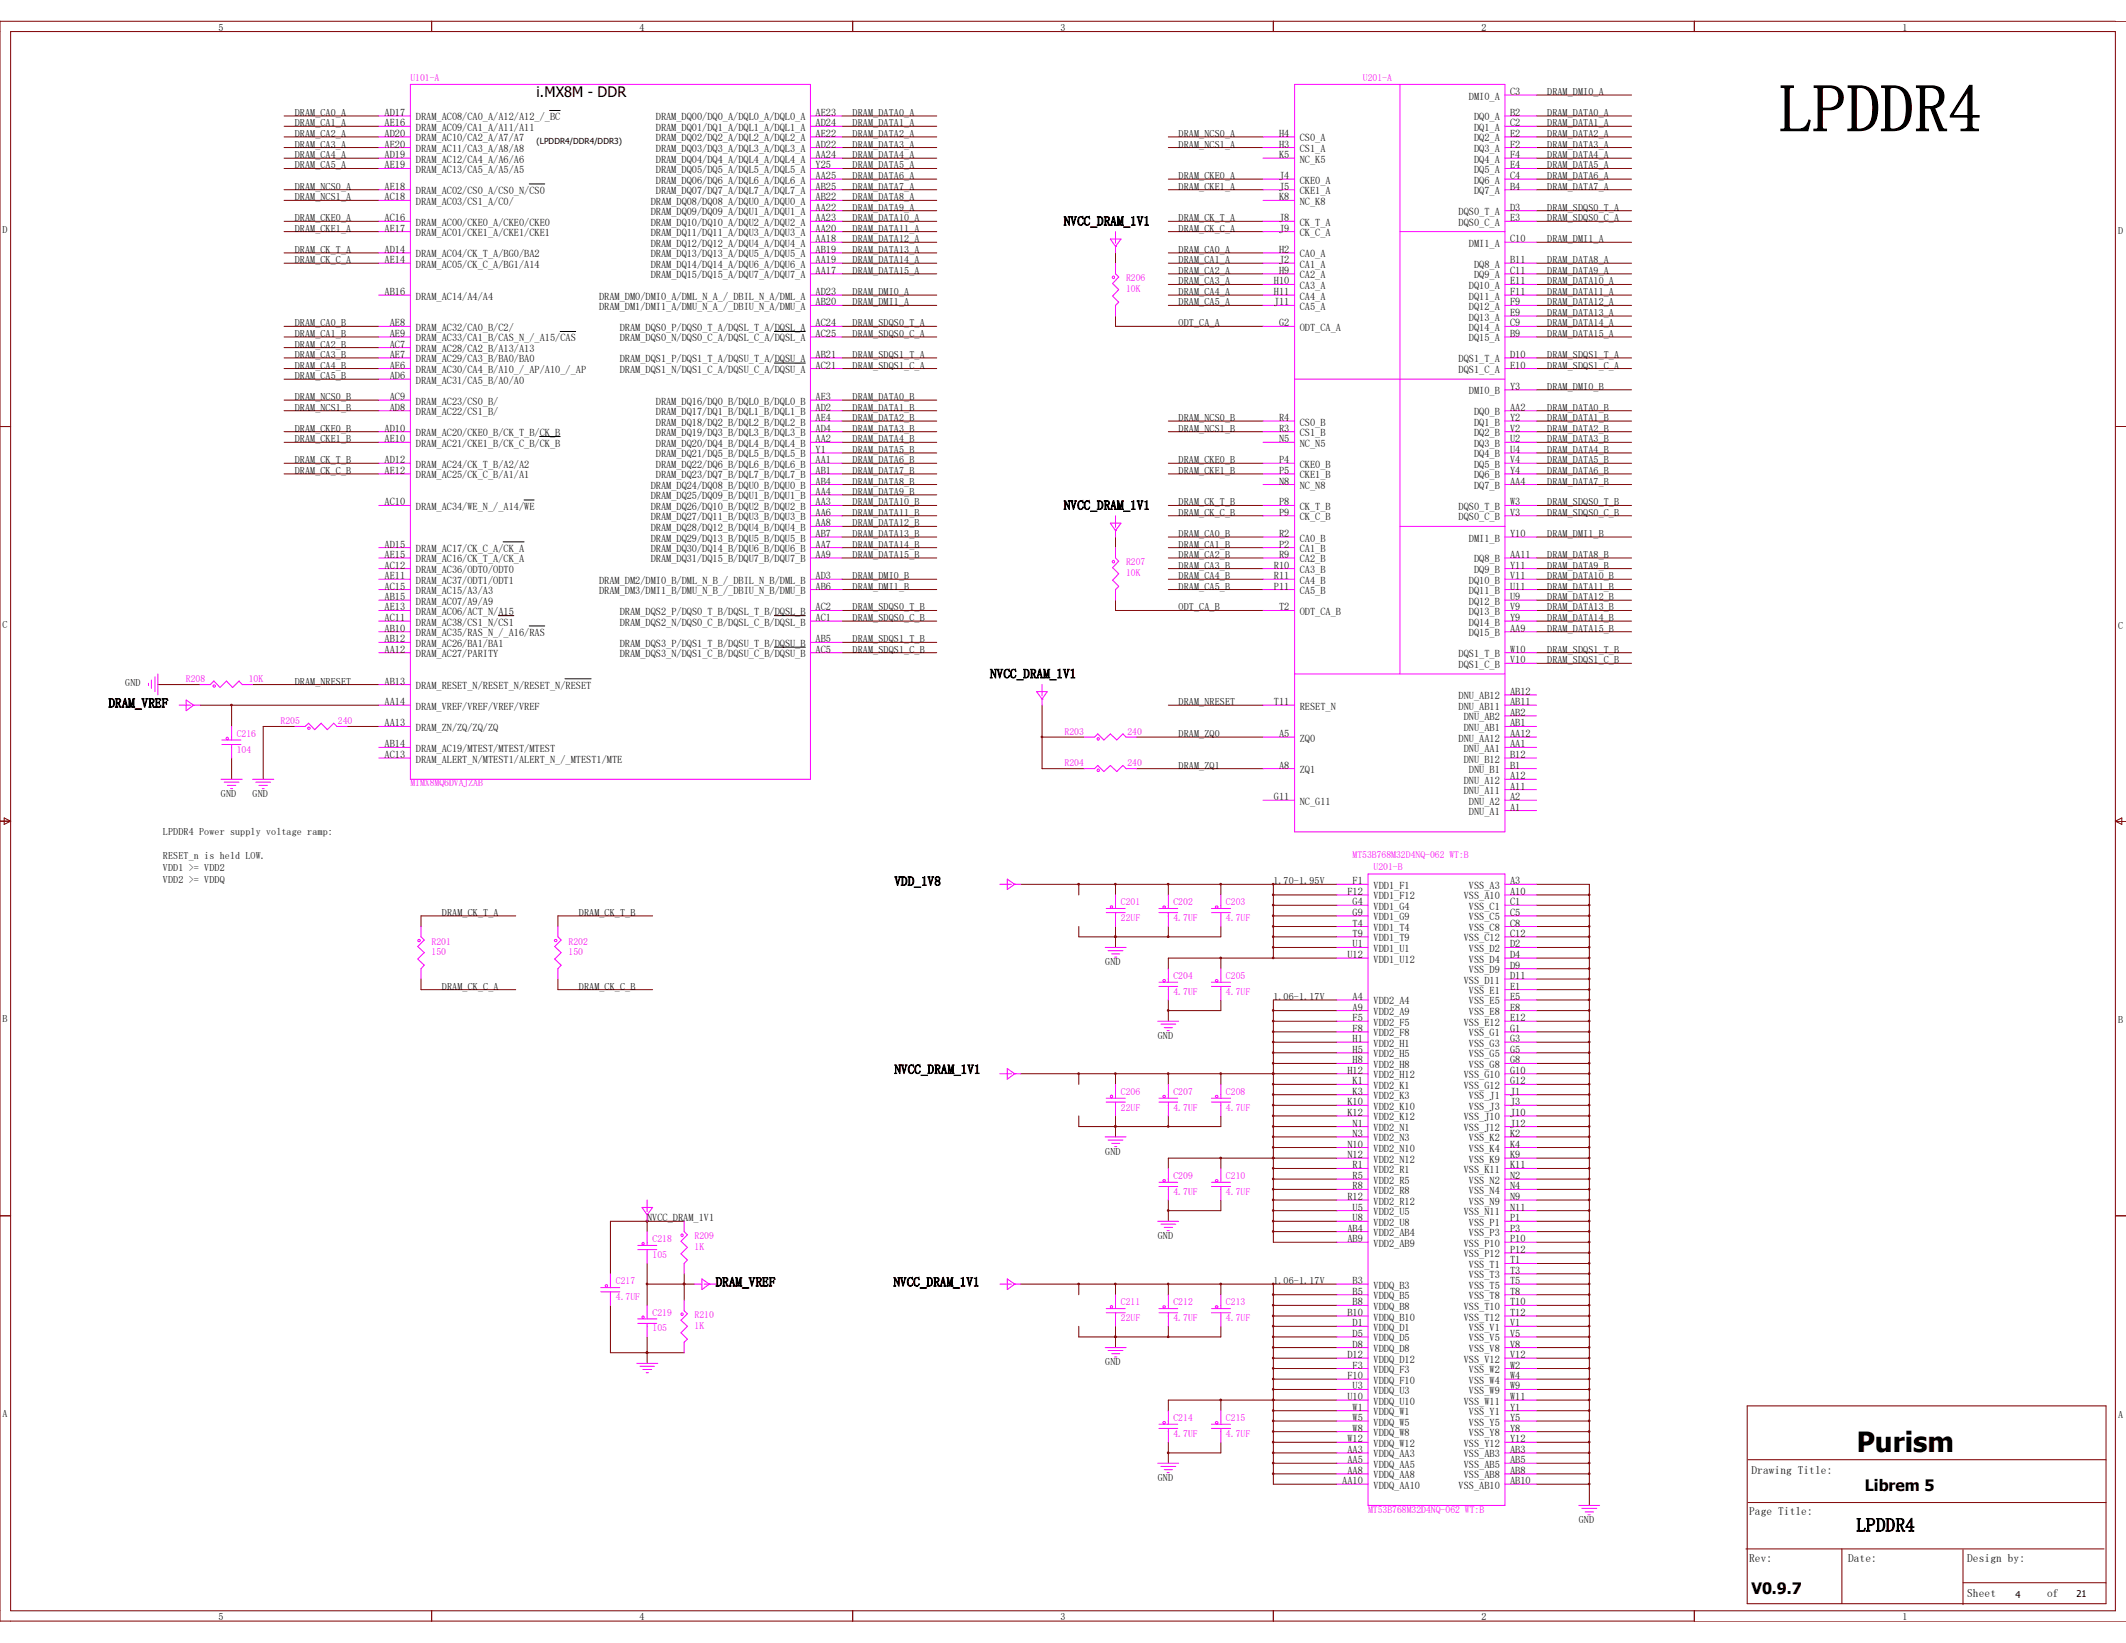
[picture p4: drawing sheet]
<svg xmlns="http://www.w3.org/2000/svg" width="279mm" height="216mm" viewBox="0 0 279 216" stroke-linecap="round" stroke-linejoin="round" font-family="sans-serif">
<defs><g id="words">
<text font-size="8.8" x="233.8" y="17.3">LPDDR4</text>
<text font-size="3.7" x="244" y="190.8">Purism</text>
<text font-size="2.5" x="244" y="201.3">LPDDR4</text>
<g font-size="2.1">
<text x="245.1" y="195.9">Librem 5</text>
<text x="230.2" y="209.5">V0.9.7</text>
</g>
<text font-size="1.9" x="70.5" y="12.7">i.MX8M - DDR</text>
<g font-size="1.7">
<text x="139.8" y="29.6">NVCC_DRAM_1V1</text>
<text x="139.8" y="67">NVCC_DRAM_1V1</text>
<text x="130.1" y="89.1">NVCC_DRAM_1V1</text>
<text x="14.3" y="93">DRAM_VREF</text>
<text x="117.6" y="116.4">VDD_1V8</text>
<text x="117.6" y="141.1">NVCC_DRAM_1V1</text>
<text x="94.1" y="169">DRAM_VREF</text>
<text x="117.4" y="169">NVCC_DRAM_1V1</text>
</g>
<g font-size="1.5">
<text x="230.2" y="193.7">Drawing Title:</text>
<text x="229.9" y="199.1">Page Title:</text>
<text x="229.9" y="205.3">Rev:</text>
<text x="242.9" y="205.3">Date:</text>
<text x="258.5" y="209.9">Sheet</text>
<text x="258.5" y="205.3">Design by:</text>
<text x="269" y="209.9">of</text>
</g>
<g font-size="1.4">
<text x="50.5" y="16.6">AE16</text>
<text x="50.5" y="18">AD20</text>
<text x="50.5" y="15.2">AD17</text>
<text x="54.7" y="17.2">DRAM_AC09/CA1_A/A11/A11</text>
<text x="54.7" y="15.8">DRAM_AC08/CA0_A/A12/A12_/_BC</text>
<text x="86.2" y="15.8">DRAM_DQ00/DQ0_A/DQL0_A/DQL0_A</text>
<text x="86.2" y="17.2">DRAM_DQ01/DQ1_A/DQL1_A/DQL1_A</text>
<text x="107.2" y="15.2">AE23</text>
<text x="107.2" y="18">AE22</text>
<text x="107.2" y="16.6">AD24</text>
<text x="168.1" y="18">H4</text>
<text x="193" y="13.1">DMI0_A</text>
<text x="193.7" y="15.8">DQ0_A</text>
<text x="193.7" y="17.2">DQ1_A</text>
<text x="198.5" y="12.5">C3</text>
<text x="198.5" y="15.2">B2</text>
<text x="198.5" y="16.6">C2</text>
<text x="198.5" y="18">E2</text>
<text x="50.5" y="19.4">AE20</text>
<text x="50.5" y="22.1">AE19</text>
<text x="50.5" y="20.8">AD19</text>
<text x="54.7" y="20">DRAM_AC11/CA3_A/A8/A8</text>
<text x="54.7" y="22.7">DRAM_AC13/CA5_A/A5/A5</text>
<text x="54.7" y="18.6">DRAM_AC10/CA2_A/A7/A7</text>
<text x="54.7" y="21.4">DRAM_AC12/CA4_A/A6/A6</text>
<text x="86.2" y="22.7">DRAM_DQ05/DQ5_A/DQL5_A/DQL5_A</text>
<text x="86.2" y="18.6">DRAM_DQ02/DQ2_A/DQL2_A/DQL2_A</text>
<text x="86.2" y="20">DRAM_DQ03/DQ3_A/DQL3_A/DQL3_A</text>
<text x="86.2" y="21.4">DRAM_DQ04/DQ4_A/DQL4_A/DQL4_A</text>
<text x="107.2" y="22.1">Y25</text>
<text x="107.2" y="19.4">AD22</text>
<text x="107.2" y="23.5">AA25</text>
<text x="107.2" y="20.8">AA24</text>
<text x="168.1" y="23.5">J4</text>
<text x="168.1" y="19.4">H3</text>
<text x="168.1" y="20.8">K5</text>
<text x="170.8" y="18.6">CS0_A</text>
<text x="170.8" y="20">CS1_A</text>
<text x="170.8" y="21.4">NC_K5</text>
<text x="193.7" y="18.6">DQ2_A</text>
<text x="193.7" y="20">DQ3_A</text>
<text x="193.7" y="21.4">DQ4_A</text>
<text x="193.7" y="22.7">DQ5_A</text>
<text x="198.5" y="19.4">F2</text>
<text x="198.5" y="20.8">F4</text>
<text x="198.5" y="22.1">E4</text>
<text x="198.5" y="23.5">C4</text>
<text x="50.5" y="24.9">AE18</text>
<text x="50.5" y="26.3">AC18</text>
<text x="50.5" y="29.1">AC16</text>
<text x="54.7" y="25.5">DRAM_AC02/CS0_A/CS0_N/CS0</text>
<text x="54.7" y="26.9">DRAM_AC03/CS1_A/C0/</text>
<text x="54.7" y="29.7">DRAM_AC00/CKE0_A/CKE0/CKE0</text>
<text x="85.5" y="26.9">DRAM_DQ08/DQ08_A/DQU0_A/DQU0_A</text>
<text x="85.5" y="29.7">DRAM_DQ10/DQ10_A/DQU2_A/DQU2_A</text>
<text x="85.5" y="28.3">DRAM_DQ09/DQ09_A/DQU1_A/DQU1_A</text>
<text x="86.2" y="25.5">DRAM_DQ07/DQ7_A/DQL7_A/DQL7_A</text>
<text x="86.2" y="24.1">DRAM_DQ06/DQ6_A/DQL6_A/DQL6_A</text>
<text x="107.2" y="24.9">AB25</text>
<text x="107.2" y="26.3">AB22</text>
<text x="107.2" y="29.1">AA23</text>
<text x="107.2" y="27.7">AA22</text>
<text x="168.1" y="29.1">J8</text>
<text x="168.1" y="24.9">J5</text>
<text x="168.1" y="26.3">K8</text>
<text x="170.8" y="29.7">CK_T_A</text>
<text x="170.8" y="24.1">CKE0_A</text>
<text x="170.8" y="25.5">CKE1_A</text>
<text x="170.8" y="26.9">NC_K8</text>
<text x="191.7" y="29.7">DQS0_C_A</text>
<text x="191.7" y="28.3">DQS0_T_A</text>
<text x="193.7" y="24.1">DQ6_A</text>
<text x="193.7" y="25.5">DQ7_A</text>
<text x="198.5" y="24.9">B4</text>
<text x="198.5" y="29.1">E3</text>
<text x="198.5" y="27.7">D3</text>
<text x="50.5" y="30.4">AE17</text>
<text x="50.5" y="34.6">AE14</text>
<text x="50.5" y="33.2">AD14</text>
<text x="54.7" y="31">DRAM_AC01/CKE1_A/CKE1/CKE1</text>
<text x="54.7" y="35.2">DRAM_AC05/CK_C_A/BG1/A14</text>
<text x="54.7" y="33.8">DRAM_AC04/CK_T_A/BG0/BA2</text>
<text x="85.5" y="33.8">DRAM_DQ13/DQ13_A/DQU5_A/DQU5_A</text>
<text x="85.5" y="31">DRAM_DQ11/DQ11_A/DQU3_A/DQU3_A</text>
<text x="85.5" y="35.2">DRAM_DQ14/DQ14_A/DQU6_A/DQU6_A</text>
<text x="85.5" y="32.4">DRAM_DQ12/DQ12_A/DQU4_A/DQU4_A</text>
<text x="107.2" y="33.2">AB19</text>
<text x="107.2" y="30.4">AA20</text>
<text x="107.2" y="34.6">AA19</text>
<text x="107.2" y="31.8">AA18</text>
<text x="107.2" y="36">AA17</text>
<text x="168.1" y="33.2">H2</text>
<text x="168.1" y="34.6">J2</text>
<text x="168.1" y="36">H9</text>
<text x="168.1" y="30.4">J9</text>
<text x="170.8" y="33.8">CA0_A</text>
<text x="170.8" y="35.2">CA1_A</text>
<text x="170.8" y="31">CK_C_A</text>
<text x="193" y="32.4">DMI1_A</text>
<text x="193.7" y="35.2">DQ8_A</text>
<text x="198.5" y="31.8">C10</text>
<text x="198.5" y="34.6">B11</text>
<text x="198.5" y="36">C11</text>
<text x="50.5" y="38.8">AB16</text>
<text x="54.7" y="39.4">DRAM_AC14/A4/A4</text>
<text x="78.7" y="39.4">DRAM_DM0/DMI0_A/DML_N_A_/_DBIL_N_A/DML_A</text>
<text x="78.7" y="40.7">DRAM_DM1/DMI1_A/DMU_N_A_/_DBIU_N_A/DMU_A</text>
<text x="85.5" y="36.6">DRAM_DQ15/DQ15_A/DQU7_A/DQU7_A</text>
<text x="107.2" y="38.8">AD23</text>
<text x="107.2" y="40.1">AB20</text>
<text x="167.4" y="37.4">H10</text>
<text x="167.4" y="38.8">H11</text>
<text x="167.4" y="40.1">J11</text>
<text x="170.8" y="36.6">CA2_A</text>
<text x="170.8" y="38">CA3_A</text>
<text x="170.8" y="39.4">CA4_A</text>
<text x="170.8" y="40.7">CA5_A</text>
<text x="193" y="38">DQ10_A</text>
<text x="193" y="39.4">DQ11_A</text>
<text x="193" y="40.7">DQ12_A</text>
<text x="193.7" y="36.6">DQ9_A</text>
<text x="198.5" y="37.4">E11</text>
<text x="198.5" y="38.8">F11</text>
<text x="198.5" y="40.1">F9</text>
<text x="198.5" y="41.5">E9</text>
<text x="51.2" y="44.3">AE9</text>
<text x="51.2" y="42.9">AE8</text>
<text x="51.2" y="47">AE7</text>
<text x="51.2" y="45.7">AC7</text>
<text x="54.7" y="44.9">DRAM_AC33/CA1_B/CAS_N_/_A15/CAS</text>
<text x="54.7" y="43.5">DRAM_AC32/CA0_B/C2/</text>
<text x="54.7" y="47.6">DRAM_AC29/CA3_B/BA0/BA0</text>
<text x="54.7" y="46.3">DRAM_AC28/CA2_B/A13/A13</text>
<text x="81.4" y="44.9">DRAM_DQS0_N/DQS0_C_A/DQSL_C_A/DQSL_A</text>
<text x="81.4" y="43.5">DRAM_DQS0_P/DQS0_T_A/DQSL_T_A/DQSL_A</text>
<text x="81.4" y="47.6">DRAM_DQS1_P/DQS1_T_A/DQSU_T_A/DQSU_A</text>
<text x="107.2" y="44.3">AC25</text>
<text x="107.2" y="42.9">AC24</text>
<text x="107.2" y="47">AB21</text>
<text x="168.1" y="42.9">G2</text>
<text x="170.8" y="43.5">ODT_CA_A</text>
<text x="191.7" y="47.6">DQS1_T_A</text>
<text x="193" y="42.1">DQ13_A</text>
<text x="193" y="43.5">DQ14_A</text>
<text x="193" y="44.9">DQ15_A</text>
<text x="198.5" y="42.9">C9</text>
<text x="198.5" y="44.3">B9</text>
<text x="198.5" y="47">D10</text>
<text x="51.2" y="48.4">AE6</text>
<text x="51.2" y="54">AD8</text>
<text x="51.2" y="49.8">AD6</text>
<text x="51.2" y="52.6">AC9</text>
<text x="54.7" y="49">DRAM_AC30/CA4_B/A10_/_AP/A10_/_AP</text>
<text x="54.7" y="50.4">DRAM_AC31/CA5_B/A0/A0</text>
<text x="54.7" y="53.2">DRAM_AC23/CS0_B/</text>
<text x="81.4" y="49">DRAM_DQS1_N/DQS1_C_A/DQSU_C_A/DQSU_A</text>
<text x="86.2" y="53.2">DRAM_DQ16/DQ0_B/DQL0_B/DQL0_B</text>
<text x="107.2" y="52.6">AE3</text>
<text x="107.2" y="54">AD2</text>
<text x="107.2" y="48.4">AC21</text>
<text x="191.7" y="49">DQS1_C_A</text>
<text x="193" y="51.8">DMI0_B</text>
<text x="198.5" y="51.2">Y3</text>
<text x="198.5" y="54">AA2</text>
<text x="198.5" y="48.4">E10</text>
<text x="50.5" y="58.1">AE10</text>
<text x="50.5" y="56.7">AD10</text>
<text x="54.7" y="58.7">DRAM_AC21/CKE1_B/CK_C_B/CK_B</text>
<text x="54.7" y="54.6">DRAM_AC22/CS1_B/</text>
<text x="54.7" y="57.3">DRAM_AC20/CKE0_B/CK_T_B/CK_B</text>
<text x="86.2" y="55.9">DRAM_DQ18/DQ2_B/DQL2_B/DQL2_B</text>
<text x="86.2" y="57.3">DRAM_DQ19/DQ3_B/DQL3_B/DQL3_B</text>
<text x="86.2" y="54.6">DRAM_DQ17/DQ1_B/DQL1_B/DQL1_B</text>
<text x="86.2" y="58.7">DRAM_DQ20/DQ4_B/DQL4_B/DQL4_B</text>
<text x="107.2" y="59.5">Y1</text>
<text x="107.2" y="55.3">AE4</text>
<text x="107.2" y="56.7">AD4</text>
<text x="107.2" y="58.1">AA2</text>
<text x="168.1" y="55.3">R4</text>
<text x="168.1" y="56.7">R3</text>
<text x="168.1" y="58.1">N5</text>
<text x="170.8" y="55.9">CS0_B</text>
<text x="170.8" y="57.3">CS1_B</text>
<text x="170.8" y="58.7">NC_N5</text>
<text x="193.7" y="54.6">DQ0_B</text>
<text x="193.7" y="55.9">DQ1_B</text>
<text x="193.7" y="57.3">DQ2_B</text>
<text x="193.7" y="58.7">DQ3_B</text>
<text x="198.5" y="55.3">Y2</text>
<text x="198.5" y="56.7">V2</text>
<text x="198.5" y="58.1">U2</text>
<text x="198.5" y="59.5">U4</text>
<text x="50.5" y="62.3">AE12</text>
<text x="50.5" y="60.9">AD12</text>
<text x="54.7" y="62.9">DRAM_AC25/CK_C_B/A1/A1</text>
<text x="54.7" y="61.5">DRAM_AC24/CK_T_B/A2/A2</text>
<text x="85.5" y="64.3">DRAM_DQ24/DQ08_B/DQU0_B/DQU0_B</text>
<text x="85.5" y="65.6">DRAM_DQ25/DQ09_B/DQU1_B/DQU1_B</text>
<text x="86.2" y="60.1">DRAM_DQ21/DQ5_B/DQL5_B/DQL5_B</text>
<text x="86.2" y="62.9">DRAM_DQ23/DQ7_B/DQL7_B/DQL7_B</text>
<text x="86.2" y="61.5">DRAM_DQ22/DQ6_B/DQL6_B/DQL6_B</text>
<text x="107.2" y="63.7">AB4</text>
<text x="107.2" y="62.3">AB1</text>
<text x="107.2" y="65">AA4</text>
<text x="107.2" y="60.9">AA1</text>
<text x="168.1" y="60.9">P4</text>
<text x="168.1" y="62.3">P5</text>
<text x="168.1" y="63.7">N8</text>
<text x="170.8" y="61.5">CKE0_B</text>
<text x="170.8" y="62.9">CKE1_B</text>
<text x="170.8" y="64.3">NC_N8</text>
<text x="193.7" y="60.1">DQ4_B</text>
<text x="193.7" y="61.5">DQ5_B</text>
<text x="193.7" y="62.9">DQ6_B</text>
<text x="193.7" y="64.3">DQ7_B</text>
<text x="198.5" y="60.9">V4</text>
<text x="198.5" y="62.3">Y4</text>
<text x="198.5" y="63.7">AA4</text>
<text x="50.5" y="66.4">AC10</text>
<text x="50.5" y="72">AD15</text>
<text x="54.7" y="67">DRAM_AC34/WE_N_/_A14/WE</text>
<text x="85.5" y="71.2">DRAM_DQ29/DQ13_B/DQU5_B/DQU5_B</text>
<text x="85.5" y="69.8">DRAM_DQ28/DQ12_B/DQU4_B/DQU4_B</text>
<text x="85.5" y="68.4">DRAM_DQ27/DQ11_B/DQU3_B/DQU3_B</text>
<text x="85.5" y="67">DRAM_DQ26/DQ10_B/DQU2_B/DQU2_B</text>
<text x="107.2" y="70.6">AB7</text>
<text x="107.2" y="69.2">AA8</text>
<text x="107.2" y="72">AA7</text>
<text x="107.2" y="67.8">AA6</text>
<text x="107.2" y="66.4">AA3</text>
<text x="168.1" y="70.6">R2</text>
<text x="168.1" y="72">P2</text>
<text x="168.1" y="67.8">P9</text>
<text x="168.1" y="66.4">P8</text>
<text x="170.8" y="71.2">CA0_B</text>
<text x="170.8" y="68.4">CK_C_B</text>
<text x="170.8" y="67">CK_T_B</text>
<text x="191.7" y="68.4">DQS0_C_B</text>
<text x="191.7" y="67">DQS0_T_B</text>
<text x="193" y="71.2">DMI1_B</text>
<text x="198.5" y="70.6">Y10</text>
<text x="198.5" y="67.8">V3</text>
<text x="198.5" y="66.4">W3</text>
<text x="50.5" y="74.7">AC12</text>
<text x="50.5" y="77.5">AC15</text>
<text x="50.5" y="76.1">AE11</text>
<text x="50.5" y="73.3">AE15</text>
<text x="54.7" y="75.3">DRAM_AC36/ODT0/ODT0</text>
<text x="54.7" y="72.6">DRAM_AC17/CK_C_A/CK_A</text>
<text x="54.7" y="76.7">DRAM_AC37/ODT1/ODT1</text>
<text x="54.7" y="73.9">DRAM_AC16/CK_T_A/CK_A</text>
<text x="78.7" y="76.7">DRAM_DM2/DMI0_B/DML_N_B_/_DBIL_N_B/DML_B</text>
<text x="85.5" y="73.9">DRAM_DQ31/DQ15_B/DQU7_B/DQU7_B</text>
<text x="85.5" y="72.6">DRAM_DQ30/DQ14_B/DQU6_B/DQU6_B</text>
<text x="107.2" y="76.1">AD3</text>
<text x="107.2" y="77.5">AB6</text>
<text x="107.2" y="73.3">AA9</text>
<text x="167.4" y="74.7">R10</text>
<text x="167.4" y="76.1">R11</text>
<text x="167.4" y="77.5">P11</text>
<text x="168.1" y="73.3">R9</text>
<text x="170.8" y="72.6">CA1_B</text>
<text x="170.8" y="73.9">CA2_B</text>
<text x="170.8" y="75.3">CA3_B</text>
<text x="170.8" y="76.7">CA4_B</text>
<text x="193" y="76.7">DQ10_B</text>
<text x="193.7" y="73.9">DQ8_B</text>
<text x="193.7" y="75.3">DQ9_B</text>
<text x="198.5" y="73.3">AA11</text>
<text x="198.5" y="74.7">Y11</text>
<text x="198.5" y="76.1">V11</text>
<text x="198.5" y="77.5">U11</text>
<text x="50.5" y="83">AB10</text>
<text x="50.5" y="78.9">AB15</text>
<text x="50.5" y="81.6">AC11</text>
<text x="50.5" y="80.2">AE13</text>
<text x="54.7" y="83.6">DRAM_AC35/RAS_N_/_A16/RAS</text>
<text x="54.7" y="79.5">DRAM_AC07/A9/A9</text>
<text x="54.7" y="82.2">DRAM_AC38/CS1_N/CS1</text>
<text x="54.7" y="78.1">DRAM_AC15/A3/A3</text>
<text x="54.7" y="80.8">DRAM_AC06/ACT_N/A15</text>
<text x="78.7" y="78.1">DRAM_DM3/DMI1_B/DMU_N_B_/_DBIU_N_B/DMU_B</text>
<text x="81.4" y="80.8">DRAM_DQS2_P/DQS0_T_B/DQSL_T_B/DQSL_B</text>
<text x="81.4" y="82.2">DRAM_DQS2_N/DQS0_C_B/DQSL_C_B/DQSL_B</text>
<text x="107.2" y="80.2">AC2</text>
<text x="107.2" y="81.6">AC1</text>
<text x="168.1" y="80.2">T2</text>
<text x="170.8" y="78.1">CA5_B</text>
<text x="170.8" y="80.8">ODT_CA_B</text>
<text x="193" y="78.1">DQ11_B</text>
<text x="193" y="79.5">DQ12_B</text>
<text x="193" y="80.8">DQ13_B</text>
<text x="193" y="82.2">DQ14_B</text>
<text x="193" y="83.6">DQ15_B</text>
<text x="198.5" y="78.9">U9</text>
<text x="198.5" y="80.2">V9</text>
<text x="198.5" y="81.6">Y9</text>
<text x="198.5" y="83">AA9</text>
<text x="50.5" y="90">AB13</text>
<text x="50.5" y="85.8">AA12</text>
<text x="50.5" y="84.4">AB12</text>
<text x="54.7" y="86.4">DRAM_AC27/PARITY</text>
<text x="54.7" y="85">DRAM_AC26/BA1/BA1</text>
<text x="81.4" y="86.4">DRAM_DQS3_N/DQS1_C_B/DQSU_C_B/DQSU_B</text>
<text x="81.4" y="85">DRAM_DQS3_P/DQS1_T_B/DQSU_T_B/DQSU_B</text>
<text x="107.2" y="85.8">AC5</text>
<text x="107.2" y="84.4">AB5</text>
<text x="191.7" y="87.8">DQS1_C_B</text>
<text x="191.7" y="86.4">DQS1_T_B</text>
<text x="198.5" y="87.2">V10</text>
<text x="198.5" y="85.8">W10</text>
<text x="50.5" y="92.7">AA14</text>
<text x="50.5" y="95.5">AA13</text>
<text x="54.7" y="90.6">DRAM_RESET_N/RESET_N/RESET_N/RESET</text>
<text x="54.7" y="93.3">DRAM_VREF/VREF/VREF/VREF</text>
<text x="167.4" y="92.7">T11</text>
<text x="170.8" y="93.3">RESET_N</text>
<text x="191.7" y="93.3">DNU_AB11</text>
<text x="191.7" y="91.9">DNU_AB12</text>
<text x="192.4" y="94.7">DNU_AB2</text>
<text x="198.5" y="95.5">AB1</text>
<text x="198.5" y="94.1">AB2</text>
<text x="198.5" y="92.7">AB11</text>
<text x="198.5" y="91.3">AB12</text>
<text x="50.5" y="99.6">AC13</text>
<text x="50.5" y="98.2">AB14</text>
<text x="54.7" y="100.2">DRAM_ALERT_N/MTEST1/ALERT_N_/_MTEST1/MTE</text>
<text x="54.7" y="98.8">DRAM_AC19/MTEST/MTEST/MTEST</text>
<text x="54.7" y="96.1">DRAM_ZN/ZQ/ZQ/ZQ</text>
<text x="168.1" y="96.9">A5</text>
<text x="168.1" y="101">A8</text>
<text x="170.8" y="97.5">ZQ0</text>
<text x="170.8" y="101.6">ZQ1</text>
<text x="191.7" y="97.5">DNU_AA12</text>
<text x="192.4" y="100.2">DNU_B12</text>
<text x="192.4" y="98.8">DNU_AA1</text>
<text x="192.4" y="96.1">DNU_AB1</text>
<text x="193" y="101.6">DNU_B1</text>
<text x="198.5" y="101">B1</text>
<text x="198.5" y="99.6">B12</text>
<text x="198.5" y="98.2">AA1</text>
<text x="198.5" y="96.9">AA12</text>
<text x="167.4" y="105.2">G11</text>
<text x="170.8" y="105.7">NC_G11</text>
<text x="192.4" y="104.4">DNU_A11</text>
<text x="192.4" y="103">DNU_A12</text>
<text x="193" y="107.1">DNU_A1</text>
<text x="193" y="105.7">DNU_A2</text>
<text x="198.5" y="106.5">A1</text>
<text x="198.5" y="105.2">A2</text>
<text x="198.5" y="103.8">A11</text>
<text x="198.5" y="102.4">A12</text>
<text x="177.1" y="117.6">F12</text>
<text x="177.8" y="116.2">F1</text>
<text x="177.8" y="119">G4</text>
<text x="180.5" y="116.8">VDD1_F1</text>
<text x="180.5" y="118.2">VDD1_F12</text>
<text x="180.5" y="119.5">VDD1_G4</text>
<text x="192.4" y="118.2">VSS_A10</text>
<text x="193" y="119.5">VSS_C1</text>
<text x="193" y="116.8">VSS_A3</text>
<text x="198.5" y="119">C1</text>
<text x="198.5" y="117.6">A10</text>
<text x="198.5" y="116.2">A3</text>
<text x="177.1" y="125.9">U12</text>
<text x="177.8" y="120.4">G9</text>
<text x="177.8" y="121.8">T4</text>
<text x="177.8" y="123.1">T9</text>
<text x="177.8" y="124.5">U1</text>
<text x="180.5" y="120.9">VDD1_G9</text>
<text x="180.5" y="122.3">VDD1_T4</text>
<text x="180.5" y="123.7">VDD1_T9</text>
<text x="180.5" y="125.1">VDD1_U1</text>
<text x="192.4" y="123.7">VSS_C12</text>
<text x="193" y="125.1">VSS_D2</text>
<text x="193" y="122.3">VSS_C8</text>
<text x="193" y="120.9">VSS_C5</text>
<text x="198.5" y="125.9">D4</text>
<text x="198.5" y="124.5">D2</text>
<text x="198.5" y="123.1">C12</text>
<text x="198.5" y="121.8">C8</text>
<text x="198.5" y="120.4">C5</text>
<text x="177.8" y="131.4">A4</text>
<text x="180.5" y="126.5">VDD1_U12</text>
<text x="180.5" y="132">VDD2_A4</text>
<text x="192.4" y="129.2">VSS_D11</text>
<text x="193" y="132">VSS_E5</text>
<text x="193" y="130.6">VSS_E1</text>
<text x="193" y="127.9">VSS_D9</text>
<text x="193" y="126.5">VSS_D4</text>
<text x="198.5" y="131.4">E5</text>
<text x="198.5" y="130">E1</text>
<text x="198.5" y="128.7">D11</text>
<text x="198.5" y="127.3">D9</text>
<text x="177.8" y="132.8">A9</text>
<text x="177.8" y="134.2">F5</text>
<text x="177.8" y="135.6">F8</text>
<text x="177.8" y="136.9">H1</text>
<text x="180.5" y="133.4">VDD2_A9</text>
<text x="180.5" y="134.8">VDD2_F5</text>
<text x="180.5" y="136.2">VDD2_F8</text>
<text x="180.5" y="137.5">VDD2_H1</text>
<text x="192.4" y="134.8">VSS_E12</text>
<text x="193" y="137.5">VSS_G3</text>
<text x="193" y="136.2">VSS_G1</text>
<text x="193" y="133.4">VSS_E8</text>
<text x="198.5" y="136.9">G3</text>
<text x="198.5" y="135.6">G1</text>
<text x="198.5" y="134.2">E12</text>
<text x="198.5" y="132.8">E8</text>
<text x="177.1" y="141.1">H12</text>
<text x="177.8" y="138.3">H5</text>
<text x="177.8" y="139.7">H8</text>
<text x="177.8" y="142.5">K1</text>
<text x="177.8" y="143.8">K3</text>
<text x="180.5" y="138.9">VDD2_H5</text>
<text x="180.5" y="140.3">VDD2_H8</text>
<text x="180.5" y="141.7">VDD2_H12</text>
<text x="180.5" y="143.1">VDD2_K1</text>
<text x="192.4" y="143.1">VSS_G12</text>
<text x="192.4" y="141.7">VSS_G10</text>
<text x="193" y="140.3">VSS_G8</text>
<text x="193" y="138.9">VSS_G5</text>
<text x="198.5" y="143.8">J1</text>
<text x="198.5" y="142.5">G12</text>
<text x="198.5" y="141.1">G10</text>
<text x="198.5" y="139.7">G8</text>
<text x="198.5" y="138.3">G5</text>
<text x="177.1" y="145.2">K10</text>
<text x="177.1" y="146.6">K12</text>
<text x="177.8" y="148">N1</text>
<text x="177.8" y="149.4">N3</text>
<text x="180.5" y="144.4">VDD2_K3</text>
<text x="180.5" y="145.8">VDD2_K10</text>
<text x="180.5" y="147.2">VDD2_K12</text>
<text x="180.5" y="148.6">VDD2_N1</text>
<text x="180.5" y="150">VDD2_N3</text>
<text x="192.4" y="148.6">VSS_J12</text>
<text x="192.4" y="147.2">VSS_J10</text>
<text x="193" y="150">VSS_K2</text>
<text x="193" y="145.8">VSS_J3</text>
<text x="193" y="144.4">VSS_J1</text>
<text x="198.5" y="149.4">K2</text>
<text x="198.5" y="148">J12</text>
<text x="198.5" y="146.6">J10</text>
<text x="198.5" y="145.2">J3</text>
<text x="177.1" y="150.8">N10</text>
<text x="177.1" y="152.2">N12</text>
<text x="177.8" y="153.5">R1</text>
<text x="177.8" y="154.9">R5</text>
<text x="180.5" y="151.4">VDD2_N10</text>
<text x="180.5" y="152.8">VDD2_N12</text>
<text x="180.5" y="154.1">VDD2_R1</text>
<text x="180.5" y="155.5">VDD2_R5</text>
<text x="192.4" y="154.1">VSS_K11</text>
<text x="193" y="155.5">VSS_N2</text>
<text x="193" y="152.8">VSS_K9</text>
<text x="193" y="151.4">VSS_K4</text>
<text x="198.5" y="154.9">N2</text>
<text x="198.5" y="153.5">K11</text>
<text x="198.5" y="152.2">K9</text>
<text x="198.5" y="150.8">K4</text>
<text x="85" y="160.5">NVCC_DRAM_1V1</text>
<text x="177.1" y="161.8">AB4</text>
<text x="177.1" y="157.7">R12</text>
<text x="177.8" y="156.3">R8</text>
<text x="177.8" y="160.5">U8</text>
<text x="177.8" y="159.1">U5</text>
<text x="180.5" y="156.9">VDD2_R8</text>
<text x="180.5" y="161.1">VDD2_U8</text>
<text x="180.5" y="159.7">VDD2_U5</text>
<text x="180.5" y="158.3">VDD2_R12</text>
<text x="192.4" y="159.7">VSS_N11</text>
<text x="193" y="161.1">VSS_P1</text>
<text x="193" y="158.3">VSS_N9</text>
<text x="193" y="156.9">VSS_N4</text>
<text x="198.5" y="161.8">P3</text>
<text x="198.5" y="160.5">P1</text>
<text x="198.5" y="159.1">N11</text>
<text x="198.5" y="157.7">N9</text>
<text x="198.5" y="156.3">N4</text>
<text x="177.1" y="163.2">AB9</text>
<text x="180.5" y="162.4">VDD2_AB4</text>
<text x="180.5" y="163.8">VDD2_AB9</text>
<text x="192.4" y="165.2">VSS_P12</text>
<text x="192.4" y="163.8">VSS_P10</text>
<text x="193" y="168">VSS_T3</text>
<text x="193" y="166.6">VSS_T1</text>
<text x="193" y="162.4">VSS_P3</text>
<text x="198.5" y="167.4">T3</text>
<text x="198.5" y="166">T1</text>
<text x="198.5" y="164.6">P12</text>
<text x="198.5" y="163.2">P10</text>
<text x="177.1" y="172.9">B10</text>
<text x="177.8" y="168.7">B3</text>
<text x="177.8" y="170.1">B5</text>
<text x="177.8" y="171.5">B8</text>
<text x="180.5" y="169.3">VDDQ_B3</text>
<text x="180.5" y="170.7">VDDQ_B5</text>
<text x="180.5" y="172.1">VDDQ_B8</text>
<text x="180.5" y="173.5">VDDQ_B10</text>
<text x="192.4" y="173.5">VSS_T12</text>
<text x="192.4" y="172.1">VSS_T10</text>
<text x="193" y="170.7">VSS_T8</text>
<text x="193" y="169.3">VSS_T5</text>
<text x="198.5" y="172.9">T12</text>
<text x="198.5" y="171.5">T10</text>
<text x="198.5" y="170.1">T8</text>
<text x="198.5" y="168.7">T5</text>
<text x="177.1" y="178.5">D12</text>
<text x="177.8" y="174.3">D1</text>
<text x="177.8" y="175.7">D5</text>
<text x="177.8" y="177.1">D8</text>
<text x="177.8" y="179.8">F3</text>
<text x="180.5" y="174.9">VDDQ_D1</text>
<text x="180.5" y="176.3">VDDQ_D5</text>
<text x="180.5" y="177.7">VDDQ_D8</text>
<text x="180.5" y="179.1">VDDQ_D12</text>
<text x="192.4" y="179.1">VSS_V12</text>
<text x="193" y="177.7">VSS_V8</text>
<text x="193" y="176.3">VSS_V5</text>
<text x="193" y="174.9">VSS_V1</text>
<text x="198.5" y="179.8">W2</text>
<text x="198.5" y="178.5">V12</text>
<text x="198.5" y="177.1">V8</text>
<text x="198.5" y="175.7">V5</text>
<text x="198.5" y="174.3">V1</text>
<text x="177.1" y="181.2">F10</text>
<text x="177.1" y="184">U10</text>
<text x="177.8" y="182.6">U3</text>
<text x="177.8" y="185.4">W1</text>
<text x="180.5" y="180.4">VDDQ_F3</text>
<text x="180.5" y="181.8">VDDQ_F10</text>
<text x="180.5" y="183.2">VDDQ_U3</text>
<text x="180.5" y="184.6">VDDQ_U10</text>
<text x="180.5" y="186">VDDQ_W1</text>
<text x="192.4" y="184.6">VSS_W11</text>
<text x="193" y="186">VSS_Y1</text>
<text x="193" y="183.2">VSS_W9</text>
<text x="193" y="181.8">VSS_W4</text>
<text x="193" y="180.4">VSS_W2</text>
<text x="198.5" y="185.4">Y1</text>
<text x="198.5" y="184">W11</text>
<text x="198.5" y="182.6">W9</text>
<text x="198.5" y="181.2">W4</text>
<text x="177.1" y="189.5">W12</text>
<text x="177.1" y="190.9">AA3</text>
<text x="177.8" y="186.7">W5</text>
<text x="177.8" y="188.1">W8</text>
<text x="180.5" y="187.3">VDDQ_W5</text>
<text x="180.5" y="188.7">VDDQ_W8</text>
<text x="180.5" y="190.1">VDDQ_W12</text>
<text x="180.5" y="191.5">VDDQ_AA3</text>
<text x="192.4" y="191.5">VSS_AB3</text>
<text x="192.4" y="190.1">VSS_Y12</text>
<text x="193" y="188.7">VSS_Y8</text>
<text x="193" y="187.3">VSS_Y5</text>
<text x="198.5" y="190.9">AB3</text>
<text x="198.5" y="189.5">Y12</text>
<text x="198.5" y="188.1">Y8</text>
<text x="198.5" y="186.7">Y5</text>
<text x="176.4" y="195">AA10</text>
<text x="177.1" y="192.3">AA5</text>
<text x="177.1" y="193.7">AA8</text>
<text x="180.5" y="192.9">VDDQ_AA5</text>
<text x="180.5" y="194.3">VDDQ_AA8</text>
<text x="180.5" y="195.6">VDDQ_AA10</text>
<text x="191.7" y="195.6">VSS_AB10</text>
<text x="192.4" y="194.3">VSS_AB8</text>
<text x="192.4" y="192.9">VSS_AB5</text>
<text x="198.5" y="193.7">AB8</text>
<text x="198.5" y="192.3">AB5</text>
<text x="198.5" y="195">AB10</text>
</g>
<g font-size="1.3">
<text x="28.7" y="4">5</text>
<text x="84" y="4">4</text>
<text x="139.4" y="4">3</text>
<text x="194.7" y="4">2</text>
<text x="250" y="4">1</text>
<text x="38.7" y="18">DRAM_CA2_A</text>
<text x="38.7" y="15.2">DRAM_CA0_A</text>
<text x="38.7" y="16.6">DRAM_CA1_A</text>
<text x="112.1" y="18">DRAM_DATA2_A</text>
<text x="112.1" y="15.2">DRAM_DATA0_A</text>
<text x="112.1" y="16.6">DRAM_DATA1_A</text>
<text x="154.9" y="18">DRAM_NCS0_A</text>
<text x="203.3" y="18">DRAM_DATA2_A</text>
<text x="203.3" y="15.2">DRAM_DATA0_A</text>
<text x="203.3" y="16.6">DRAM_DATA1_A</text>
<text x="203.3" y="12.5">DRAM_DMI0_A</text>
<text x="38.7" y="22.1">DRAM_CA5_A</text>
<text x="38.7" y="20.8">DRAM_CA4_A</text>
<text x="38.7" y="19.4">DRAM_CA3_A</text>
<text x="112.1" y="22.1">DRAM_DATA5_A</text>
<text x="112.1" y="23.5">DRAM_DATA6_A</text>
<text x="112.1" y="20.8">DRAM_DATA4_A</text>
<text x="112.1" y="19.4">DRAM_DATA3_A</text>
<text x="154.9" y="19.4">DRAM_NCS1_A</text>
<text x="154.9" y="23.5">DRAM_CKE0_A</text>
<text x="203.3" y="22.1">DRAM_DATA5_A</text>
<text x="203.3" y="23.5">DRAM_DATA6_A</text>
<text x="203.3" y="20.8">DRAM_DATA4_A</text>
<text x="203.3" y="19.4">DRAM_DATA3_A</text>
<text x="38.7" y="26.3">DRAM_NCS1_A</text>
<text x="38.7" y="29.1">DRAM_CKE0_A</text>
<text x="38.7" y="24.9">DRAM_NCS0_A</text>
<text x="112.1" y="24.9">DRAM_DATA7_A</text>
<text x="112.1" y="27.7">DRAM_DATA9_A</text>
<text x="112.1" y="29.1">DRAM_DATA10_A</text>
<text x="112.1" y="26.3">DRAM_DATA8_A</text>
<text x="154.9" y="24.9">DRAM_CKE1_A</text>
<text x="154.9" y="29.1">DRAM_CK_T_A</text>
<text x="203.3" y="27.7">DRAM_SDQS0_T_A</text>
<text x="203.3" y="24.9">DRAM_DATA7_A</text>
<text x="203.3" y="29.1">DRAM_SDQS0_C_A</text>
<text x=".3" y="30.6">D</text>
<text x="38.7" y="30.4">DRAM_CKE1_A</text>
<text x="38.7" y="34.6">DRAM_CK_C_A</text>
<text x="38.7" y="33.2">DRAM_CK_T_A</text>
<text x="112.1" y="31.8">DRAM_DATA12_A</text>
<text x="112.1" y="36">DRAM_DATA15_A</text>
<text x="112.1" y="34.6">DRAM_DATA14_A</text>
<text x="112.1" y="33.2">DRAM_DATA13_A</text>
<text x="112.1" y="30.4">DRAM_DATA11_A</text>
<text x="154.9" y="30.4">DRAM_CK_C_A</text>
<text x="154.9" y="36">DRAM_CA2_A</text>
<text x="154.9" y="33.2">DRAM_CA0_A</text>
<text x="154.9" y="34.6">DRAM_CA1_A</text>
<text x="203.3" y="31.8">DRAM_DMI1_A</text>
<text x="203.3" y="36">DRAM_DATA9_A</text>
<text x="203.3" y="34.6">DRAM_DATA8_A</text>
<text x="278.4" y="30.7">D</text>
<text x="112.1" y="40.1">DRAM_DMI1_A</text>
<text x="112.1" y="38.8">DRAM_DMI0_A</text>
<text x="154.9" y="40.1">DRAM_CA5_A</text>
<text x="154.9" y="38.8">DRAM_CA4_A</text>
<text x="154.9" y="37.4">DRAM_CA3_A</text>
<text x="203.3" y="40.1">DRAM_DATA12_A</text>
<text x="203.3" y="37.4">DRAM_DATA10_A</text>
<text x="203.3" y="41.5">DRAM_DATA13_A</text>
<text x="203.3" y="38.8">DRAM_DATA11_A</text>
<text x="38.7" y="47">DRAM_CA3_B</text>
<text x="38.7" y="42.9">DRAM_CA0_B</text>
<text x="38.7" y="44.3">DRAM_CA1_B</text>
<text x="38.7" y="45.7">DRAM_CA2_B</text>
<text x="112.1" y="42.9">DRAM_SDQS0_T_A</text>
<text x="112.1" y="44.3">DRAM_SDQS0_C_A</text>
<text x="112.1" y="47">DRAM_SDQS1_T_A</text>
<text x="154.9" y="42.9">ODT_CA_A</text>
<text x="203.3" y="44.3">DRAM_DATA15_A</text>
<text x="203.3" y="42.9">DRAM_DATA14_A</text>
<text x="203.3" y="47">DRAM_SDQS1_T_A</text>
<text x="38.7" y="52.6">DRAM_NCS0_B</text>
<text x="38.7" y="48.4">DRAM_CA4_B</text>
<text x="38.7" y="54">DRAM_NCS1_B</text>
<text x="38.7" y="49.8">DRAM_CA5_B</text>
<text x="112.1" y="54">DRAM_DATA1_B</text>
<text x="112.1" y="52.6">DRAM_DATA0_B</text>
<text x="112.1" y="48.4">DRAM_SDQS1_C_A</text>
<text x="203.3" y="54">DRAM_DATA0_B</text>
<text x="203.3" y="51.2">DRAM_DMI0_B</text>
<text x="203.3" y="48.4">DRAM_SDQS1_C_A</text>
<text x="38.7" y="56.7">DRAM_CKE0_B</text>
<text x="38.7" y="58.1">DRAM_CKE1_B</text>
<text x="112.1" y="59.5">DRAM_DATA5_B</text>
<text x="112.1" y="55.3">DRAM_DATA2_B</text>
<text x="112.1" y="56.7">DRAM_DATA3_B</text>
<text x="112.1" y="58.1">DRAM_DATA4_B</text>
<text x="154.9" y="55.3">DRAM_NCS0_B</text>
<text x="154.9" y="56.7">DRAM_NCS1_B</text>
<text x="203.3" y="55.3">DRAM_DATA1_B</text>
<text x="203.3" y="56.7">DRAM_DATA2_B</text>
<text x="203.3" y="58.1">DRAM_DATA3_B</text>
<text x="203.3" y="59.5">DRAM_DATA4_B</text>
<text x="38.7" y="60.9">DRAM_CK_T_B</text>
<text x="38.7" y="62.3">DRAM_CK_C_B</text>
<text x="112.1" y="60.9">DRAM_DATA6_B</text>
<text x="112.1" y="62.3">DRAM_DATA7_B</text>
<text x="112.1" y="63.7">DRAM_DATA8_B</text>
<text x="112.1" y="65">DRAM_DATA9_B</text>
<text x="154.9" y="60.9">DRAM_CKE0_B</text>
<text x="154.9" y="62.3">DRAM_CKE1_B</text>
<text x="203.3" y="60.9">DRAM_DATA5_B</text>
<text x="203.3" y="62.3">DRAM_DATA6_B</text>
<text x="203.3" y="63.7">DRAM_DATA7_B</text>
<text x="112.1" y="72">DRAM_DATA14_B</text>
<text x="112.1" y="66.4">DRAM_DATA10_B</text>
<text x="112.1" y="67.8">DRAM_DATA11_B</text>
<text x="112.1" y="69.2">DRAM_DATA12_B</text>
<text x="112.1" y="70.6">DRAM_DATA13_B</text>
<text x="154.9" y="66.4">DRAM_CK_T_B</text>
<text x="154.9" y="70.6">DRAM_CA0_B</text>
<text x="154.9" y="67.8">DRAM_CK_C_B</text>
<text x="154.9" y="72">DRAM_CA1_B</text>
<text x="203.3" y="67.8">DRAM_SDQS0_C_B</text>
<text x="203.3" y="66.4">DRAM_SDQS0_T_B</text>
<text x="203.3" y="70.6">DRAM_DMI1_B</text>
<text x="112.1" y="76.1">DRAM_DMI0_B</text>
<text x="112.1" y="73.3">DRAM_DATA15_B</text>
<text x="112.1" y="77.5">DRAM_DMI1_B</text>
<text x="154.9" y="76.1">DRAM_CA4_B</text>
<text x="154.9" y="77.5">DRAM_CA5_B</text>
<text x="154.9" y="74.7">DRAM_CA3_B</text>
<text x="154.9" y="73.3">DRAM_CA2_B</text>
<text x="203.3" y="73.3">DRAM_DATA8_B</text>
<text x="203.3" y="74.7">DRAM_DATA9_B</text>
<text x="203.3" y="76.1">DRAM_DATA10_B</text>
<text x="203.3" y="77.5">DRAM_DATA11_B</text>
<text x=".3" y="82.5">C</text>
<text x="112.1" y="81.6">DRAM_SDQS0_C_B</text>
<text x="112.1" y="80.2">DRAM_SDQS0_T_B</text>
<text x="154.9" y="80.2">ODT_CA_B</text>
<text x="203.3" y="81.6">DRAM_DATA14_B</text>
<text x="203.3" y="83">DRAM_DATA15_B</text>
<text x="203.3" y="78.9">DRAM_DATA12_B</text>
<text x="203.3" y="80.2">DRAM_DATA13_B</text>
<text x="278.4" y="82.6">C</text>
<text x="38.7" y="90">DRAM_NRESET</text>
<text x="112.1" y="85.8">DRAM_SDQS1_C_B</text>
<text x="112.1" y="84.4">DRAM_SDQS1_T_B</text>
<text x="203.3" y="87.2">DRAM_SDQS1_C_B</text>
<text x="203.3" y="85.8">DRAM_SDQS1_T_B</text>
<text x="16.5" y="90.1">GND</text>
<text x="154.9" y="92.7">DRAM_NRESET</text>
<text x="154.9" y="96.9">DRAM_ZQ0</text>
<text x="154.9" y="101">DRAM_ZQ1</text>
<text x="29" y="104.7">GND</text>
<text x="33.2" y="104.7">GND</text>
<text x="21.4" y="109.7">LPDDR4 Power supply voltage ramp:</text>
<text x="21.4" y="112.9">RESET_n is held LOW.</text>
<text x="21.4" y="114.4">VDD1 &gt;= VDD2</text>
<text x="21.4" y="116">VDD2 &gt;= VDDQ</text>
<text x="167.3" y="116.2">1.70-1.95V</text>
<text x="58.1" y="120.4">DRAM_CK_T_A</text>
<text x="76.1" y="120.4">DRAM_CK_T_B</text>
<text x="58.1" y="130">DRAM_CK_C_A</text>
<text x="76.1" y="130">DRAM_CK_C_B</text>
<text x="145.2" y="126.8">GND</text>
<text x="167.3" y="131.4">1.06-1.17V</text>
<text x=".3" y="134.3">B</text>
<text x="152.1" y="136.6">GND</text>
<text x="278.4" y="134.5">B</text>
<text x="145.2" y="151.8">GND</text>
<text x="152.1" y="162.8">GND</text>
<text x="167.3" y="168.7">1.06-1.17V</text>
<text x="145.2" y="179.4">GND</text>
<text x=".3" y="186.2">A</text>
<text x="278.4" y="186.3">A</text>
<text x="152.1" y="194.6">GND</text>
<text x="207.5" y="200.2">GND</text>
<text x="28.7" y="212.9">5</text>
<text x="84" y="212.9">4</text>
<text x="139.4" y="212.9">3</text>
<text x="194.7" y="212.9">2</text>
<text x="250" y="212.9">1</text>
</g>
<g font-size="1.3" fill="#f0f">
<text x="53.9" y="10.7">U101-A</text>
<text x="179.1" y="10.7">U201-A</text>
<text x="148" y="37">R206</text>
<text x="148" y="38.3">10K</text>
<text x="148" y="74.3">R207</text>
<text x="148" y="75.7">10K</text>
<text x="24.4" y="89.7">R208</text>
<text x="32.7" y="89.7">10K</text>
<text x="36.9" y="95.2">R205</text>
<text x="44.4" y="95.2">240</text>
<text x="31.1" y="96.9">C216</text>
<text x="31.1" y="98.9">104</text>
<text x="139.9" y="100.7">R204</text>
<text x="139.9" y="96.6">R203</text>
<text x="148.2" y="100.7">240</text>
<text x="148.2" y="96.6">240</text>
<text x="53.9" y="103.3">MIMX8MQ6DVAJZAB</text>
<text x="177.8" y="112.7">MT53B768M32D4NQ-062 WT:B</text>
<text x="147.3" y="119">C201</text>
<text x="154.2" y="119">C202</text>
<text x="161.1" y="119">C203</text>
<text x="180.5" y="114.4">U201-B</text>
<text x="56.7" y="124.1">R201</text>
<text x="56.7" y="125.5">150</text>
<text x="74.7" y="124.1">R202</text>
<text x="74.7" y="125.5">150</text>
<text x="147.3" y="121.1">22UF</text>
<text x="154.2" y="121.1">4.7UF</text>
<text x="161.1" y="121.1">4.7UF</text>
<text x="154.2" y="128.7">C204</text>
<text x="154.2" y="130.7">4.7UF</text>
<text x="161.1" y="128.7">C205</text>
<text x="161.1" y="130.7">4.7UF</text>
<text x="147.3" y="143.8">C206</text>
<text x="154.2" y="143.8">C207</text>
<text x="161.1" y="143.8">C208</text>
<text x="147.3" y="146">22UF</text>
<text x="154.2" y="146">4.7UF</text>
<text x="161.1" y="146">4.7UF</text>
<text x="154.2" y="154.9">C209</text>
<text x="161.1" y="154.9">C210</text>
<text x="154.2" y="157">4.7UF</text>
<text x="161.1" y="157">4.7UF</text>
<text x="85.8" y="163.2">C218</text>
<text x="85.8" y="165.3">105</text>
<text x="91.3" y="162.8">R209</text>
<text x="91.3" y="164.2">1K</text>
<text x="80.9" y="168.7">C217</text>
<text x="80.9" y="170.9">4.7UF</text>
<text x="85.8" y="172.9">C219</text>
<text x="91.3" y="173.2">R210</text>
<text x="147.3" y="171.5">C211</text>
<text x="147.3" y="173.6">22UF</text>
<text x="154.2" y="171.5">C212</text>
<text x="154.2" y="173.6">4.7UF</text>
<text x="161.1" y="171.5">C213</text>
<text x="161.1" y="173.6">4.7UF</text>
<text x="85.8" y="175">105</text>
<text x="91.3" y="174.6">1K</text>
<text x="154.2" y="186.7">C214</text>
<text x="154.2" y="188.8">4.7UF</text>
<text x="161.1" y="186.7">C215</text>
<text x="161.1" y="188.8">4.7UF</text>
<text x="179.8" y="198.8">MT53B768M32D4NQ-062 WT:B</text>
</g>
<g font-size="1.2">
<text x="272.9" y="209.9">21</text>
<text x="264.9" y="210">4</text>
</g>
<text font-size="1.1" x="70.5" y="19">(LPDDR4/DDR4/DDR3)</text>
</g></defs>
<g fill="none" stroke="#800000" stroke-width=".13">
<path d="M1.4 4.1h276.6v207.6h-276.6zM37.3 19.4h12.5M37.3 18h12.5M37.3 15.2h12.5M37.3 16.6h12.5M56.7 2.8v1.3M110.7 19.4h12.4M110.7 18h12.4M110.7 15.2h12.4M110.7 16.6h12.4M112.1 2.8v1.3M153.5 19.4h12.5"/>
<path d="M153.5 18h12.5M167.3 2.8v1.3M201.9 19.4h12.5M201.9 18h12.5M201.9 15.2h12.5M201.9 16.6h12.5M201.9 12.5h12.5M222.7 2.8v1.3M279.4 2.8h-279.4v210.2h279.4M37.3 22.1h12.5M37.3 34.6h12.5M37.3 30.4h12.5"/>
<path d="M37.3 24.9h12.5M37.3 26.3h12.5M37.3 20.8h12.5M37.3 29.1h12.5M37.3 33.2h12.5M110.7 22.1h12.4M110.7 31.8h12.4M110.7 27.7h12.4M110.7 23.5h12.4M110.7 34.6h12.4M110.7 30.4h12.4M110.7 24.9h12.4"/>
<path d="M110.7 26.3h12.4M110.7 20.8h12.4M110.7 29.1h12.4M110.7 36h12.4M110.7 38.8h12.4M110.7 33.2h12.4M146.6 33.2v1.4M153.5 23.5h12.5M153.5 34.6h12.5M153.5 30.4h12.5M153.5 24.9h12.5M153.5 29.1h12.5"/>
<path d="M153.5 36h12.5M153.5 38.8h12.5M153.5 37.4h12.5M153.5 33.2h12.5M201.9 22.1h12.5M201.9 31.8h12.5M201.9 27.7h12.5M201.9 23.5h12.5M201.9 34.6h12.5M201.9 24.9h12.5M201.9 20.8h12.5M201.9 29.1h12.5"/>
<path d="M201.9 36h12.5M201.9 38.8h12.5M201.9 37.4h12.5M0 56h1.4M37.3 54h12.5M37.3 52.6h12.5M37.3 42.9h12.5M37.3 56.7h12.5M37.3 58.1h12.5M37.3 44.3h12.5M37.3 48.4h12.5M37.3 47h12.5"/>
<path d="M37.3 49.8h12.5M37.3 45.7h12.5M110.7 54h12.4M110.7 55.3h12.4M110.7 40.1h12.4M110.7 52.6h12.4M110.7 59.5h12.4M110.7 42.9h12.4M110.7 56.7h12.4M110.7 58.1h12.4M110.7 44.3h12.4M110.7 48.4h12.4"/>
<path d="M110.7 47h12.4M146.6 41.5v1.4h19.4M153.5 55.3h12.5M153.5 40.1h12.5M153.5 56.7h12.5M201.9 54h12.5M201.9 55.3h12.5M201.9 40.1h12.5M201.9 59.5h12.5M201.9 42.9h12.5M201.9 56.7h12.5M201.9 58.1h12.5"/>
<path d="M201.9 44.3h12.5M201.9 51.2h12.5M201.9 48.4h12.5M201.9 47h12.5M201.9 41.5h12.5M278 56h1.4M37.3 60.9h12.5M37.3 62.3h12.5M110.7 66.4h12.4M110.7 60.9h12.4M110.7 62.3h12.4M110.7 63.7h12.4"/>
<path d="M110.7 72h12.4M110.7 76.1h12.4M110.7 73.3h12.4M110.7 65h12.4M110.7 67.8h12.4M110.7 77.5h12.4M110.7 70.6h12.4M110.7 69.2h12.4M146.6 70.6v1.4M146.6 78.9v1.3h19.4M153.5 66.4h12.5M153.5 60.9h12.5"/>
<path d="M153.5 62.3h12.5M153.5 72h12.5M153.5 76.1h12.5M153.5 73.3h12.5M153.5 74.7h12.5M153.5 67.8h12.5M153.5 77.5h12.5M153.5 70.6h12.5M201.9 66.4h12.5M201.9 60.9h12.5M201.9 62.3h12.5M201.9 63.7h12.5"/>
<path d="M201.9 76.1h12.5M201.9 73.3h12.5M201.9 74.7h12.5M201.9 67.8h12.5M201.9 77.5h12.5M201.9 70.6h12.5M201.9 78.9h12.5M20.7 90h5.6M26.3 92.7h23.5M30.4 92.7v2.8M30.4 99.6v2.8M33.2 90h16.6"/>
<path d="M38.7 95.5h-4.1v6.9M45.6 95.5h4.2M110.7 81.6h12.4M110.7 80.2h12.4M110.7 85.8h12.4M110.7 84.4h12.4M136.9 96.9h5.6M136.9 92.7v8.3h5.6M149.4 96.9h16.6M153.5 92.7h12.5M201.9 81.6h12.5M201.9 83h12.5"/>
<path d="M201.9 80.2h12.5M201.9 85.8h12.5M201.9 87.2h12.5M0 107.9h1.4M.6 107.5l.8 .4-.8 .4zM134.2 116.2h41.5M141.8 116.2v1.4M146.6 116.2v1.4M149.4 101h16.6M153.5 116.2v1.4M160.4 116.2v1.4M167.3 116.2v9.7"/>
<path d="M167.3 119h8.4M167.3 117.6h8.4M201.9 116.2h7v81.6M201.9 119h7M201.9 117.6h7M278 107.9h1.4M278 107.9l.8-.4v.8zM55.3 128.7v1.3h12.5M67.8 120.4h-12.5v1.4M73.3 128.7v1.3h12.5M85.8 120.4h-12.5v1.4M141.8 121.8v1.3h18.6v-1.3"/>
<path d="M146.6 123.1h.1M146.6 121.8v2.7M153.5 121.8v1.3M153.5 131.4v2.8M160.4 125.9v1.4M160.4 131.4v1.4h-6.9M167.3 123.1h8.4M167.3 139.7h8.4M167.3 138.3h8.4M167.3 136.9h8.4M167.3 135.6h8.4M167.3 134.2h8.4"/>
<path d="M167.3 132.8h8.4M167.3 124.5h8.4M167.3 121.8h8.4M167.3 120.4h8.4M175.7 131.4h-8.4v31.8h8.4M175.7 125.9h-22.2v1.4M201.9 123.1h7M201.9 139.7h7M201.9 138.3h7M201.9 136.9h7M201.9 135.6h7M201.9 134.2h7"/>
<path d="M201.9 132.8h7M201.9 131.4h7M201.9 130h7M201.9 128.7h7M201.9 127.3h7M201.9 125.9h7M201.9 124.5h7M201.9 121.8h7M201.9 120.4h7M0 159.8h1.4M134.2 141.1h41.5M141.8 146.6v1.4h18.6v-1.4"/>
<path d="M141.8 141.1v1.4M146.6 148h.1M146.6 141.1v1.4M146.6 146.6v2.8M153.5 141.1v1.4M153.5 146.6v1.4M153.5 157.7v2.8M160.4 141.1v1.4M160.4 152.2v1.3M160.4 157.7v1.4h-6.9M167.3 141.1h.1M167.3 152.2h.1"/>
<path d="M167.3 159.1h8.4M167.3 157.7h8.4M167.3 156.3h8.4M167.3 154.9h8.4M167.3 153.5h8.4M167.3 150.8h8.4M167.3 149.4h8.4M167.3 148h8.4M167.3 146.6h8.4M167.3 145.2h8.4M167.3 143.8h8.4M167.3 142.5h8.4"/>
<path d="M175.7 152.2h-22.2v1.3M201.9 159.1h7M201.9 157.7h7M201.9 156.3h7M201.9 154.9h7M201.9 153.5h7M201.9 152.2h7M201.9 150.8h7M201.9 149.4h7M201.9 148h7M201.9 146.6h7M201.9 145.2h7"/>
<path d="M201.9 143.8h7M201.9 142.5h7M201.9 141.1h7M278 159.8h1.4M80.2 171.5v6.3h9.7M85 160.5h.1M85 177.8h.1M85 168.7h6.3M85 160.5v1.3M85 166v5.5M85 175.7v3.5M89.9 168.7h.1"/>
<path d="M89.9 160.5h-9.7v6.9M89.9 167.4v3.5M134.2 168.7h41.5M141.8 174.3v1.4h18.6v-1.4M141.8 168.7v1.4M146.6 175.7h.1M146.6 168.7v1.4M146.6 174.3v2.8M153.5 168.7v1.4M153.5 174.3v1.4M160.4 168.7v1.4M167.3 168.7v26.3h8.4"/>
<path d="M167.3 175.7h8.4M167.3 179.8h8.4M167.3 178.5h8.4M167.3 177.1h8.4M167.3 174.3h8.4M167.3 172.9h8.4M167.3 171.5h8.4M167.3 170.1h8.4M167.3 161.8h8.4M167.3 160.5h8.4M201.9 175.7h7M201.9 179.8h7"/>
<path d="M201.9 178.5h7M201.9 177.1h7M201.9 174.3h7M201.9 172.9h7M201.9 171.5h7M201.9 170.1h7M201.9 168.7h7M201.9 167.4h7M201.9 166h7M201.9 164.6h7M201.9 163.2h7M201.9 161.8h7"/>
<path d="M201.9 160.5h7M153.5 189.5v2.8M160.4 184v1.4M160.4 189.5v1.4h-6.9M167.3 184h.1M167.3 193.7h8.4M167.3 192.3h8.4M167.3 190.9h8.4M167.3 189.5h8.4M167.3 188.1h8.4M167.3 186.7h8.4M167.3 185.4h8.4"/>
<path d="M167.3 182.6h8.4M167.3 181.2h8.4M175.7 184h-22.2v1.4M201.9 195h7M201.9 193.7h7M201.9 192.3h7M201.9 190.9h7M201.9 189.5h7M201.9 188.1h7M201.9 186.7h7M201.9 185.4h7M201.9 184h7"/>
<path d="M201.9 182.6h7M201.9 181.2h7M229.6 184.7h47.2v26h-47.2zM229.7 197.4h47.1M229.7 191.8h47.1M56.7 211.7v1.3M112.1 211.7v1.3M167.3 211.7v1.3M222.7 211.7v1.3M229.4 203.5h47.1M242.1 203.5v7.2M258 208h18.8"/>
<path d="M258 203.7v7.2"/>
</g>
<g fill="#800000" stroke="#800000" stroke-width=".13">
<circle cx="146.6" cy="116.2" r=".11"/>
<circle cx="167.3" cy="120.3" r=".11"/>
<circle cx="167.3" cy="124.5" r=".11"/>
<circle cx="167.3" cy="125.9" r=".11"/>
<circle cx="167.3" cy="116.2" r=".11"/>
<circle cx="160.4" cy="125.9" r=".11"/>
<circle cx="167.3" cy="117.6" r=".11"/>
<circle cx="167.3" cy="118.9" r=".11"/>
<circle cx="167.3" cy="121.7" r=".11"/>
<circle cx="167.3" cy="123.1" r=".11"/>
<circle cx="160.4" cy="116.2" r=".11"/>
<circle cx="153.5" cy="116.2" r=".11"/>
<circle cx="146.6" cy="123.1" r=".11"/>
<circle cx="153.5" cy="123.1" r=".11"/>
<circle cx="146.6" cy="168.7" r=".11"/>
<circle cx="167.3" cy="171.5" r=".11"/>
<circle cx="167.3" cy="172.9" r=".11"/>
<circle cx="167.3" cy="168.7" r=".11"/>
<circle cx="167.3" cy="185.4" r=".11"/>
<circle cx="167.3" cy="170.1" r=".11"/>
<circle cx="167.3" cy="177.1" r=".11"/>
<circle cx="167.3" cy="178.5" r=".11"/>
<circle cx="167.3" cy="179.8" r=".11"/>
<circle cx="167.3" cy="181.2" r=".11"/>
<circle cx="167.3" cy="189.5" r=".11"/>
<circle cx="167.3" cy="193.7" r=".11"/>
<circle cx="160.4" cy="184" r=".11"/>
<circle cx="167.3" cy="174.3" r=".11"/>
<circle cx="167.3" cy="175.7" r=".11"/>
<circle cx="167.3" cy="182.6" r=".11"/>
<circle cx="167.3" cy="184" r=".11"/>
<circle cx="167.3" cy="186.7" r=".11"/>
<circle cx="167.3" cy="188.1" r=".11"/>
<circle cx="167.3" cy="190.9" r=".11"/>
<circle cx="167.3" cy="192.3" r=".11"/>
<circle cx="160.4" cy="168.7" r=".11"/>
<circle cx="153.5" cy="168.7" r=".11"/>
<circle cx="30.4" cy="92.6" r=".11"/>
<circle cx="153.5" cy="175.7" r=".11"/>
<circle cx="146.6" cy="175.7" r=".11"/>
<circle cx="208.9" cy="172.9" r=".11"/>
<circle cx="208.9" cy="177.1" r=".11"/>
<circle cx="208.9" cy="178.5" r=".11"/>
<circle cx="208.9" cy="179.8" r=".11"/>
<circle cx="208.9" cy="181.2" r=".11"/>
<circle cx="208.9" cy="185.4" r=".11"/>
<circle cx="208.9" cy="189.5" r=".11"/>
<circle cx="208.9" cy="190.9" r=".11"/>
<circle cx="208.9" cy="192.3" r=".11"/>
<circle cx="208.9" cy="171.5" r=".11"/>
<circle cx="208.9" cy="117.6" r=".11"/>
<circle cx="208.9" cy="118.9" r=".11"/>
<circle cx="208.9" cy="120.3" r=".11"/>
<circle cx="208.9" cy="127.3" r=".11"/>
<circle cx="208.9" cy="128.6" r=".11"/>
<circle cx="208.9" cy="132.8" r=".11"/>
<circle cx="208.9" cy="136.9" r=".11"/>
<circle cx="208.9" cy="141.1" r=".11"/>
<circle cx="208.9" cy="142.5" r=".11"/>
<circle cx="208.9" cy="143.8" r=".11"/>
<circle cx="208.9" cy="145.2" r=".11"/>
<circle cx="208.9" cy="146.6" r=".11"/>
<circle cx="208.9" cy="153.5" r=".11"/>
<circle cx="208.9" cy="154.9" r=".11"/>
<circle cx="208.9" cy="156.3" r=".11"/>
<circle cx="208.9" cy="163.2" r=".11"/>
<circle cx="208.9" cy="164.6" r=".11"/>
<circle cx="208.9" cy="166" r=".11"/>
<circle cx="208.9" cy="170.1" r=".11"/>
<circle cx="208.9" cy="174.3" r=".11"/>
<circle cx="208.9" cy="175.7" r=".11"/>
<circle cx="208.9" cy="182.6" r=".11"/>
<circle cx="208.9" cy="184" r=".11"/>
<circle cx="208.9" cy="186.7" r=".11"/>
<circle cx="208.9" cy="188.1" r=".11"/>
<circle cx="208.9" cy="193.7" r=".11"/>
<circle cx="208.9" cy="195" r=".11"/>
<circle cx="208.9" cy="121.7" r=".11"/>
<circle cx="208.9" cy="123.1" r=".11"/>
<circle cx="208.9" cy="124.5" r=".11"/>
<circle cx="208.9" cy="125.9" r=".11"/>
<circle cx="208.9" cy="130" r=".11"/>
<circle cx="208.9" cy="131.4" r=".11"/>
<circle cx="208.9" cy="134.2" r=".11"/>
<circle cx="208.9" cy="135.6" r=".11"/>
<circle cx="208.9" cy="138.3" r=".11"/>
<circle cx="208.9" cy="139.7" r=".11"/>
<circle cx="208.9" cy="148" r=".11"/>
<circle cx="208.9" cy="149.4" r=".11"/>
<circle cx="208.9" cy="150.8" r=".11"/>
<circle cx="208.9" cy="152.2" r=".11"/>
<circle cx="208.9" cy="157.7" r=".11"/>
<circle cx="208.9" cy="159.1" r=".11"/>
<circle cx="208.9" cy="160.5" r=".11"/>
<circle cx="208.9" cy="161.8" r=".11"/>
<circle cx="208.9" cy="167.4" r=".11"/>
<circle cx="208.9" cy="168.7" r=".11"/>
<circle cx="153.5" cy="148" r=".11"/>
<circle cx="146.6" cy="148" r=".11"/>
<circle cx="153.5" cy="159.1" r=".11"/>
<circle cx="153.5" cy="132.8" r=".11"/>
<circle cx="153.5" cy="190.9" r=".11"/>
<circle cx="167.3" cy="132.8" r=".11"/>
<circle cx="167.3" cy="139.7" r=".11"/>
<circle cx="167.3" cy="141.1" r=".11"/>
<circle cx="167.3" cy="142.5" r=".11"/>
<circle cx="167.3" cy="143.8" r=".11"/>
<circle cx="167.3" cy="145.2" r=".11"/>
<circle cx="167.3" cy="146.6" r=".11"/>
<circle cx="167.3" cy="150.8" r=".11"/>
<circle cx="167.3" cy="152.2" r=".11"/>
<circle cx="167.3" cy="156.3" r=".11"/>
<circle cx="167.3" cy="157.7" r=".11"/>
<circle cx="167.3" cy="159.1" r=".11"/>
<circle cx="146.6" cy="141.1" r=".11"/>
<circle cx="160.4" cy="152.2" r=".11"/>
<circle cx="167.3" cy="134.2" r=".11"/>
<circle cx="167.3" cy="135.6" r=".11"/>
<circle cx="167.3" cy="136.9" r=".11"/>
<circle cx="167.3" cy="138.3" r=".11"/>
<circle cx="167.3" cy="148" r=".11"/>
<circle cx="167.3" cy="149.4" r=".11"/>
<circle cx="167.3" cy="153.5" r=".11"/>
<circle cx="167.3" cy="154.9" r=".11"/>
<circle cx="167.3" cy="160.5" r=".11"/>
<circle cx="167.3" cy="161.8" r=".11"/>
<circle cx="160.4" cy="141.1" r=".11"/>
<circle cx="153.5" cy="141.1" r=".11"/>
<circle cx="136.9" cy="96.8" r=".11"/>
<circle cx="141.8" cy="168.7" r=".11"/>
<circle cx="141.8" cy="141.1" r=".11"/>
<circle cx="141.8" cy="116.2" r=".11"/>
<circle cx="85" cy="160.5" r=".11"/>
<circle cx="89.9" cy="168.7" r=".11"/>
<circle cx="85" cy="168.7" r=".11"/>
<circle cx="85" cy="177.7" r=".11"/>
</g>
<g fill="none" stroke="#f0f" stroke-width=".13">
<path d="M49.8 18h4.1M49.8 19.4h4.1M49.8 15.2h4.1M49.8 16.6h4.1M53.9 11.1h52.6v91.3h-52.6zM106.5 18h4.2M106.5 19.4h4.2M106.5 15.2h4.2M106.5 16.6h4.2M166 18h4.1M166 19.4h4.1M170.1 11.1h27.7v98.2h-27.7z"/>
<path d="M184 11.1v77.5M197.8 18h4.1M197.8 19.4h4.1M197.8 12.5h4.1M197.8 15.2h4.1M197.8 16.6h4.1M49.8 30.4h4.1M49.8 33.2h4.1M49.8 34.6h4.1M49.8 38.8h4.1M49.8 29.1h4.1M49.8 24.9h4.1"/>
<path d="M49.8 20.8h4.1M49.8 22.1h4.1M49.8 26.3h4.1M106.5 30.4h4.2M106.5 33.2h4.2M106.5 34.6h4.2M106.5 36h4.2M106.5 38.8h4.2M106.5 29.1h4.2M106.5 23.5h4.2M106.5 24.9h4.2M106.5 31.8h4.2"/>
<path d="M106.5 20.8h4.2M106.5 22.1h4.2M106.5 27.7h4.2M106.5 26.3h4.2M145.9 31.4h1.4l-.7 1zM146.6 32.4h.1M146.6 34.6v1.4l.4 .4-.8 .9 .8 .8-.8 .8 .8 .8-.4 .4v1.4M146.6 30.4v1.6M146.6 32.3v.9M166 30.4h4.1M166 33.2h4.1M166 34.6h4.1"/>
<path d="M166 36h4.1M166 37.4h4.1M166 38.8h4.1M166 29.1h4.1M166 23.5h4.1M166 24.9h4.1M166 20.8h4.1M166 26.3h4.1M184 30.4h13.8M197.8 34.6h4.1M197.8 36h4.1M197.8 37.4h4.1"/>
<path d="M197.8 38.8h4.1M197.8 29.1h4.1M197.8 23.5h4.1M197.8 24.9h4.1M197.8 31.8h4.1M197.8 20.8h4.1M197.8 22.1h4.1M197.8 27.7h4.1M49.8 49.8h4.1M49.8 56.7h4.1M49.8 54h4.1M49.8 58.1h4.1"/>
<path d="M49.8 42.9h4.1M49.8 44.3h4.1M49.8 48.4h4.1M49.8 47h4.1M49.8 52.6h4.1M49.8 45.7h4.1M106.5 40.1h4.2M106.5 55.3h4.2M106.5 56.7h4.2M106.5 54h4.2M106.5 58.1h4.2M106.5 59.5h4.2"/>
<path d="M106.5 42.9h4.2M106.5 44.3h4.2M106.5 48.4h4.2M106.5 47h4.2M106.5 52.6h4.2M166 40.1h4.1M166 55.3h4.1M166 56.7h4.1M166 58.1h4.1M166 42.9h4.1M170.1 49.8h27.7M197.8 40.1h4.1"/>
<path d="M197.8 55.3h4.1M197.8 56.7h4.1M197.8 51.2h4.1M197.8 54h4.1M197.8 58.1h4.1M197.8 59.5h4.1M197.8 41.5h4.1M197.8 42.9h4.1M197.8 44.3h4.1M197.8 48.4h4.1M197.8 47h4.1M49.8 72h4.1"/>
<path d="M49.8 73.3h4.1M49.8 74.7h4.1M49.8 76.1h4.1M49.8 77.5h4.1M49.8 66.4h4.1M49.8 60.9h4.1M49.8 62.3h4.1M49.8 78.9h4.1M106.5 69.2h4.2M106.5 70.6h4.2M106.5 72h4.2M106.5 73.3h4.2"/>
<path d="M106.5 76.1h4.2M106.5 77.5h4.2M106.5 67.8h4.2M106.5 66.4h4.2M106.5 60.9h4.2M106.5 62.3h4.2M106.5 63.7h4.2M106.5 65h4.2M145.9 68.7h1.4l-.7 1zM146.6 69.7h.1M146.6 67.8v1.5M146.6 69.6v1"/>
<path d="M146.6 72v1.3l.4 .4-.8 .9 .8 .8-.8 .8 .8 .8-.4 .5v1.4M166 70.6h4.1M166 72h4.1M166 73.3h4.1M166 74.7h4.1M166 76.1h4.1M166 77.5h4.1M166 67.8h4.1M166 66.4h4.1M166 60.9h4.1M166 62.3h4.1M166 63.7h4.1"/>
<path d="M184 69.2h13.8M197.8 70.6h4.1M197.8 73.3h4.1M197.8 74.7h4.1M197.8 76.1h4.1M197.8 77.5h4.1M197.8 67.8h4.1M197.8 66.4h4.1M197.8 60.9h4.1M197.8 62.3h4.1M197.8 63.7h4.1M197.8 78.9h4.1"/>
<path d="M19.5 89.8v.3M19.9 89.4v1.1M20.4 88.9v2M20.7 88.6v2.7M23.5 92.7h1.6M24.5 92l.9 .7-.9 .7zM25.3 92.7h1M25.4 92.7h.1M26.3 90h1.3l.5-.5 .8 .8 .9-.8 .8 .8 .8-.8 .4 .5h1.4M28 90h.3v.3h-.3zM29.2 97.8h2.5M29.2 97.2h2.5"/>
<path d="M30.4 95.5v1.7M30.4 97.8v1.8M38.7 95.5h1.4l.5-.5 .8 .9 .8-.9 .8 .9 .9-.9 .4 .5h1.3M40.5 95.6h.2v.2h-.2zM49.8 99.6h4.1M49.8 98.2h4.1M49.8 95.5h4.1M49.8 92.7h4.1M49.8 80.2h4.1M49.8 81.6h4.1M49.8 83h4.1M49.8 85.8h4.1"/>
<path d="M49.8 90h4.1M49.8 84.4h4.1M106.5 80.2h4.2M106.5 81.6h4.2M106.5 85.8h4.2M106.5 84.4h4.2M136.2 90.9h1.4l-.7 1zM136.9 91.9h.1M136.9 90v1.4M136.9 91.7v1M142.5 96.9h1.3l.5-.5 .8 .8 .8-.8 .9 .8 .8-.8 .4 .5h1.4M166 96.9h4.1"/>
<path d="M166 92.7h4.1M166 80.2h4.1M170.1 88.6h27.7M197.8 99.6h4.1M197.8 98.2h4.1M197.8 96.9h4.1M197.8 95.5h4.1M197.8 94.1h4.1M197.8 92.7h4.1M197.8 91.3h4.1M197.8 80.2h4.1M197.8 81.6h4.1"/>
<path d="M197.8 83h4.1M197.8 87.2h4.1M197.8 85.8h4.1M29 102.4h2.8M29.5 102.8h1.9M29.9 103.2h1.1M30.3 103.6h.3M33.2 102.4h2.8M33.6 102.8h2M34 103.2h1.1M34.5 103.6h.2M131.4 116.2h1.5"/>
<path d="M132.4 115.5l.9 .7-.9 .7zM133.2 116.2h1M133.3 116.2h.1M142.5 101h1.3l.5-.4 .8 .8 .8-.8 .9 .8 .8-.8 .4 .4h1.4M145.4 119.9h2.5M145.4 119.4h2.5M146.6 117.6v1.8M146.6 119.9v1.9M152.3 119.9h2.5M152.3 119.4h2.5M152.9 119.1h.2v.2h-.2zM153.5 117.6v1.8"/>
<path d="M153.5 119.9v1.9M159.2 119.9h2.5M159.2 119.4h2.5M159.8 119.1h.2v.2h-.2zM160.4 117.6v1.8M160.4 119.9v1.9M166 105.2h4.1M166 101h4.1M175.7 116.2h4.1M175.7 117.6h4.1M175.7 119h4.1M179.8 114.9h18v82.9h-18z"/>
<path d="M197.8 116.2h4.1M197.8 117.6h4.1M197.8 119h4.1M197.8 106.5h4.1M197.8 105.2h4.1M197.8 103.8h4.1M197.8 102.4h4.1M197.8 101h4.1M55 123.5h.2v.2h-.2zM55.3 121.8v1.3l.5 .4-.9 .9 .9 .8-.9 .8 .9 .8-.5 .5v1.4M72.9 123.5h.2v.2h-.2zM73.3 121.8v1.3l.4 .4-.8 .9 .8 .8-.8 .8 .8 .8-.4 .5v1.4"/>
<path d="M145.2 124.5h2.8M145.6 124.9h2M146.1 125.3h1.1M146.5 125.8h.3M152.1 134.2h2.8M152.3 129.6h2.5M152.3 129.1h2.5M152.6 134.6h1.9M152.9 128.8h.2v.2h-.2zM153 135h1.1M153.4 135.4h.3M153.5 127.3v1.8"/>
<path d="M153.5 129.6v1.8M159.2 129.6h2.5M159.2 129.1h2.5M159.8 128.8h.2v.2h-.2zM160.4 127.3v1.8M160.4 129.6v1.8M175.7 120.4h4.1M175.7 121.8h4.1M175.7 123.1h4.1M175.7 124.5h4.1M175.7 125.9h4.1M175.7 131.4h4.1"/>
<path d="M175.7 132.8h4.1M175.7 134.2h4.1M175.7 135.6h4.1M175.7 136.9h4.1M175.7 138.3h4.1M175.7 139.7h4.1M197.8 120.4h4.1M197.8 121.8h4.1M197.8 123.1h4.1M197.8 124.5h4.1M197.8 125.9h4.1M197.8 131.4h4.1"/>
<path d="M197.8 132.8h4.1M197.8 134.2h4.1M197.8 135.6h4.1M197.8 136.9h4.1M197.8 138.3h4.1M197.8 139.7h4.1M197.8 130h4.1M197.8 128.7h4.1M197.8 127.3h4.1M84.4 158.7h1.4l-.8 .9zM85 159.6h.1M85 157.7v1.5"/>
<path d="M85 159.5v1M131.4 141.1h1.5M132.4 140.4l.9 .7-.9 .7zM133.2 141.1h1M133.3 141.1h.1M145.2 149.4h2.8M145.4 144.8h2.5M145.4 144.3h2.5M145.6 149.8h2M146.1 150.2h1.1M146.5 150.7h.3M146.6 142.5v1.8"/>
<path d="M146.6 144.8v1.8M152.3 144.8h2.5M152.3 144.3h2.5M152.3 155.9h2.5M152.3 155.4h2.5M152.9 144h.2v.2h-.2zM152.9 155h.2v.3h-.2zM153.5 142.5v1.8M153.5 144.8v1.8M153.5 153.5v1.9M153.5 155.9v1.8M159.2 144.8h2.5"/>
<path d="M159.2 144.3h2.5M159.2 155.9h2.5M159.2 155.4h2.5M159.8 144h.2v.2h-.2zM159.8 155h.2v.3h-.2zM160.4 142.5v1.8M160.4 144.8v1.8M160.4 153.5v1.9M160.4 155.9v1.8M175.7 156.3h4.1M175.7 141.1h4.1M175.7 142.5h4.1"/>
<path d="M175.7 143.8h4.1M175.7 145.2h4.1M175.7 146.6h4.1M175.7 148h4.1M175.7 149.4h4.1M175.7 150.8h4.1M175.7 152.2h4.1M175.7 153.5h4.1M175.7 154.9h4.1M175.7 159.1h4.1M175.7 157.7h4.1M197.8 156.3h4.1"/>
<path d="M197.8 141.1h4.1M197.8 142.5h4.1M197.8 143.8h4.1M197.8 145.2h4.1M197.8 146.6h4.1M197.8 148h4.1M197.8 149.4h4.1M197.8 150.8h4.1M197.8 152.2h4.1M197.8 153.5h4.1M197.8 154.9h4.1M197.8 159.1h4.1"/>
<path d="M197.8 157.7h4.1M79 169.8h2.4M79 169.2h2.4M80.2 167.4v1.8M80.2 169.8v1.7M83.7 179.2h2.7M83.8 164.2h2.5M83.8 163.7h2.5M83.8 173.9h2.5M83.8 173.3h2.5M84.1 179.5h1.9M84.5 180h1.1"/>
<path d="M85 161.8v1.9M85 164.2v1.8M85 171.5v1.8M85 173.9v1.8M89.9 160.5v1.3l.4 .5-.8 .8 .8 .8-.8 .9 .8 .8-.4 .4v1.4M89.9 170.9v1.4l.4 .3-.8 .9 .8 .8-.8 .8 .8 .9-.4 .4v1.4M91.3 168.7h.9M92.2 168.1l1 .6-1 .8zM92.5 168.7h1.6M93.2 168.7h.1M131.4 168.7h1.5M132.4 168.1l.9 .6-.9 .8z"/>
<path d="M133.2 168.7h1M133.3 168.7h.1M145.2 177.1h2.8M145.4 172.5h2.5M145.4 172h2.5M145.6 177.5h2M146.1 177.9h1.1M146.5 178.3h.3M146.6 170.1v1.9M146.6 172.5v1.8M152.1 160.5h2.8M152.3 172.5h2.5"/>
<path d="M152.3 172h2.5M152.6 160.9h1.9M152.9 171.6h.2v.2h-.2zM153 161.3h1.1M153.4 161.7h.3M153.5 170.1v1.9M153.5 172.5v1.8M159.2 172.5h2.5M159.2 172h2.5M159.8 171.6h.2v.2h-.2zM160.4 170.1v1.9M160.4 172.5v1.8"/>
<path d="M175.7 161.8h4.1M175.7 163.2h4.1M175.7 168.7h4.1M175.7 170.1h4.1M175.7 171.5h4.1M175.7 172.9h4.1M175.7 174.3h4.1M175.7 175.7h4.1M175.7 177.1h4.1M175.7 178.5h4.1M175.7 179.8h4.1M175.7 160.5h4.1"/>
<path d="M197.8 161.8h4.1M197.8 163.2h4.1M197.8 168.7h4.1M197.8 170.1h4.1M197.8 171.5h4.1M197.8 172.9h4.1M197.8 174.3h4.1M197.8 175.7h4.1M197.8 177.1h4.1M197.8 178.5h4.1M197.8 179.8h4.1M197.8 160.5h4.1"/>
<path d="M197.8 167.4h4.1M197.8 166h4.1M197.8 164.6h4.1M84.9 180.4h.3M152.1 192.3h2.8M152.3 187.7h2.5M152.3 187.2h2.5M152.6 192.7h1.9M152.9 186.8h.2v.2h-.2zM153 193.1h1.1M153.4 193.5h.3M153.5 185.4v1.8"/>
<path d="M153.5 187.7v1.8M159.2 187.7h2.5M159.2 187.2h2.5M159.8 186.8h.2v.2h-.2zM160.4 185.4v1.8M160.4 187.7v1.8M175.7 193.7h4.1M175.7 192.3h4.1M175.7 195h4.1M175.7 181.2h4.1M175.7 182.6h4.1M175.7 184h4.1"/>
<path d="M175.7 185.4h4.1M175.7 186.7h4.1M175.7 188.1h4.1M175.7 189.5h4.1M175.7 190.9h4.1M197.8 193.7h4.1M197.8 192.3h4.1M197.8 195h4.1M197.8 181.2h4.1M197.8 182.6h4.1M197.8 184h4.1M197.8 185.4h4.1"/>
<path d="M197.8 186.7h4.1M197.8 188.1h4.1M197.8 189.5h4.1M197.8 190.9h4.1M207.5 197.8h2.7M207.9 198.2h1.9M208.3 198.7h1.1M208.7 199.1h.3"/>
<circle cx="146.3" cy="36.4" r=".16"/>
<circle cx="146.3" cy="73.8" r=".16"/>
<circle cx="29.9" cy="97" r=".16"/>
<circle cx="144.3" cy="97.1" r=".16"/>
<circle cx="144.3" cy="101.2" r=".16"/>
<circle cx="146.1" cy="119.2" r=".16"/>
<circle cx="146.1" cy="144.1" r=".16"/>
<circle cx="79.7" cy="169" r=".16"/>
<circle cx="84.5" cy="173.1" r=".16"/>
<circle cx="84.5" cy="163.4" r=".16"/>
<circle cx="89.6" cy="162.3" r=".16"/>
<circle cx="89.6" cy="172.7" r=".16"/>
<circle cx="146.1" cy="171.7" r=".16"/>
</g>
<g fill="none" stroke="#000" stroke-width=".13">
<path d="M72.2 14.5h1.4M69.6 24.2h2M70.9 57.4h2.7M73.6 43.6h2M101.8 43.6h4M101.8 47.7h4M66.1 71.2h2.8M68.9 65.7h1.3M65.5 80.9h2M69.6 82.3h2M74.3 89.2h3.4M101.8 85h4"/>
<path d="M101.8 80.9h4"/>
</g>
<use href="#words"/>
</svg>
